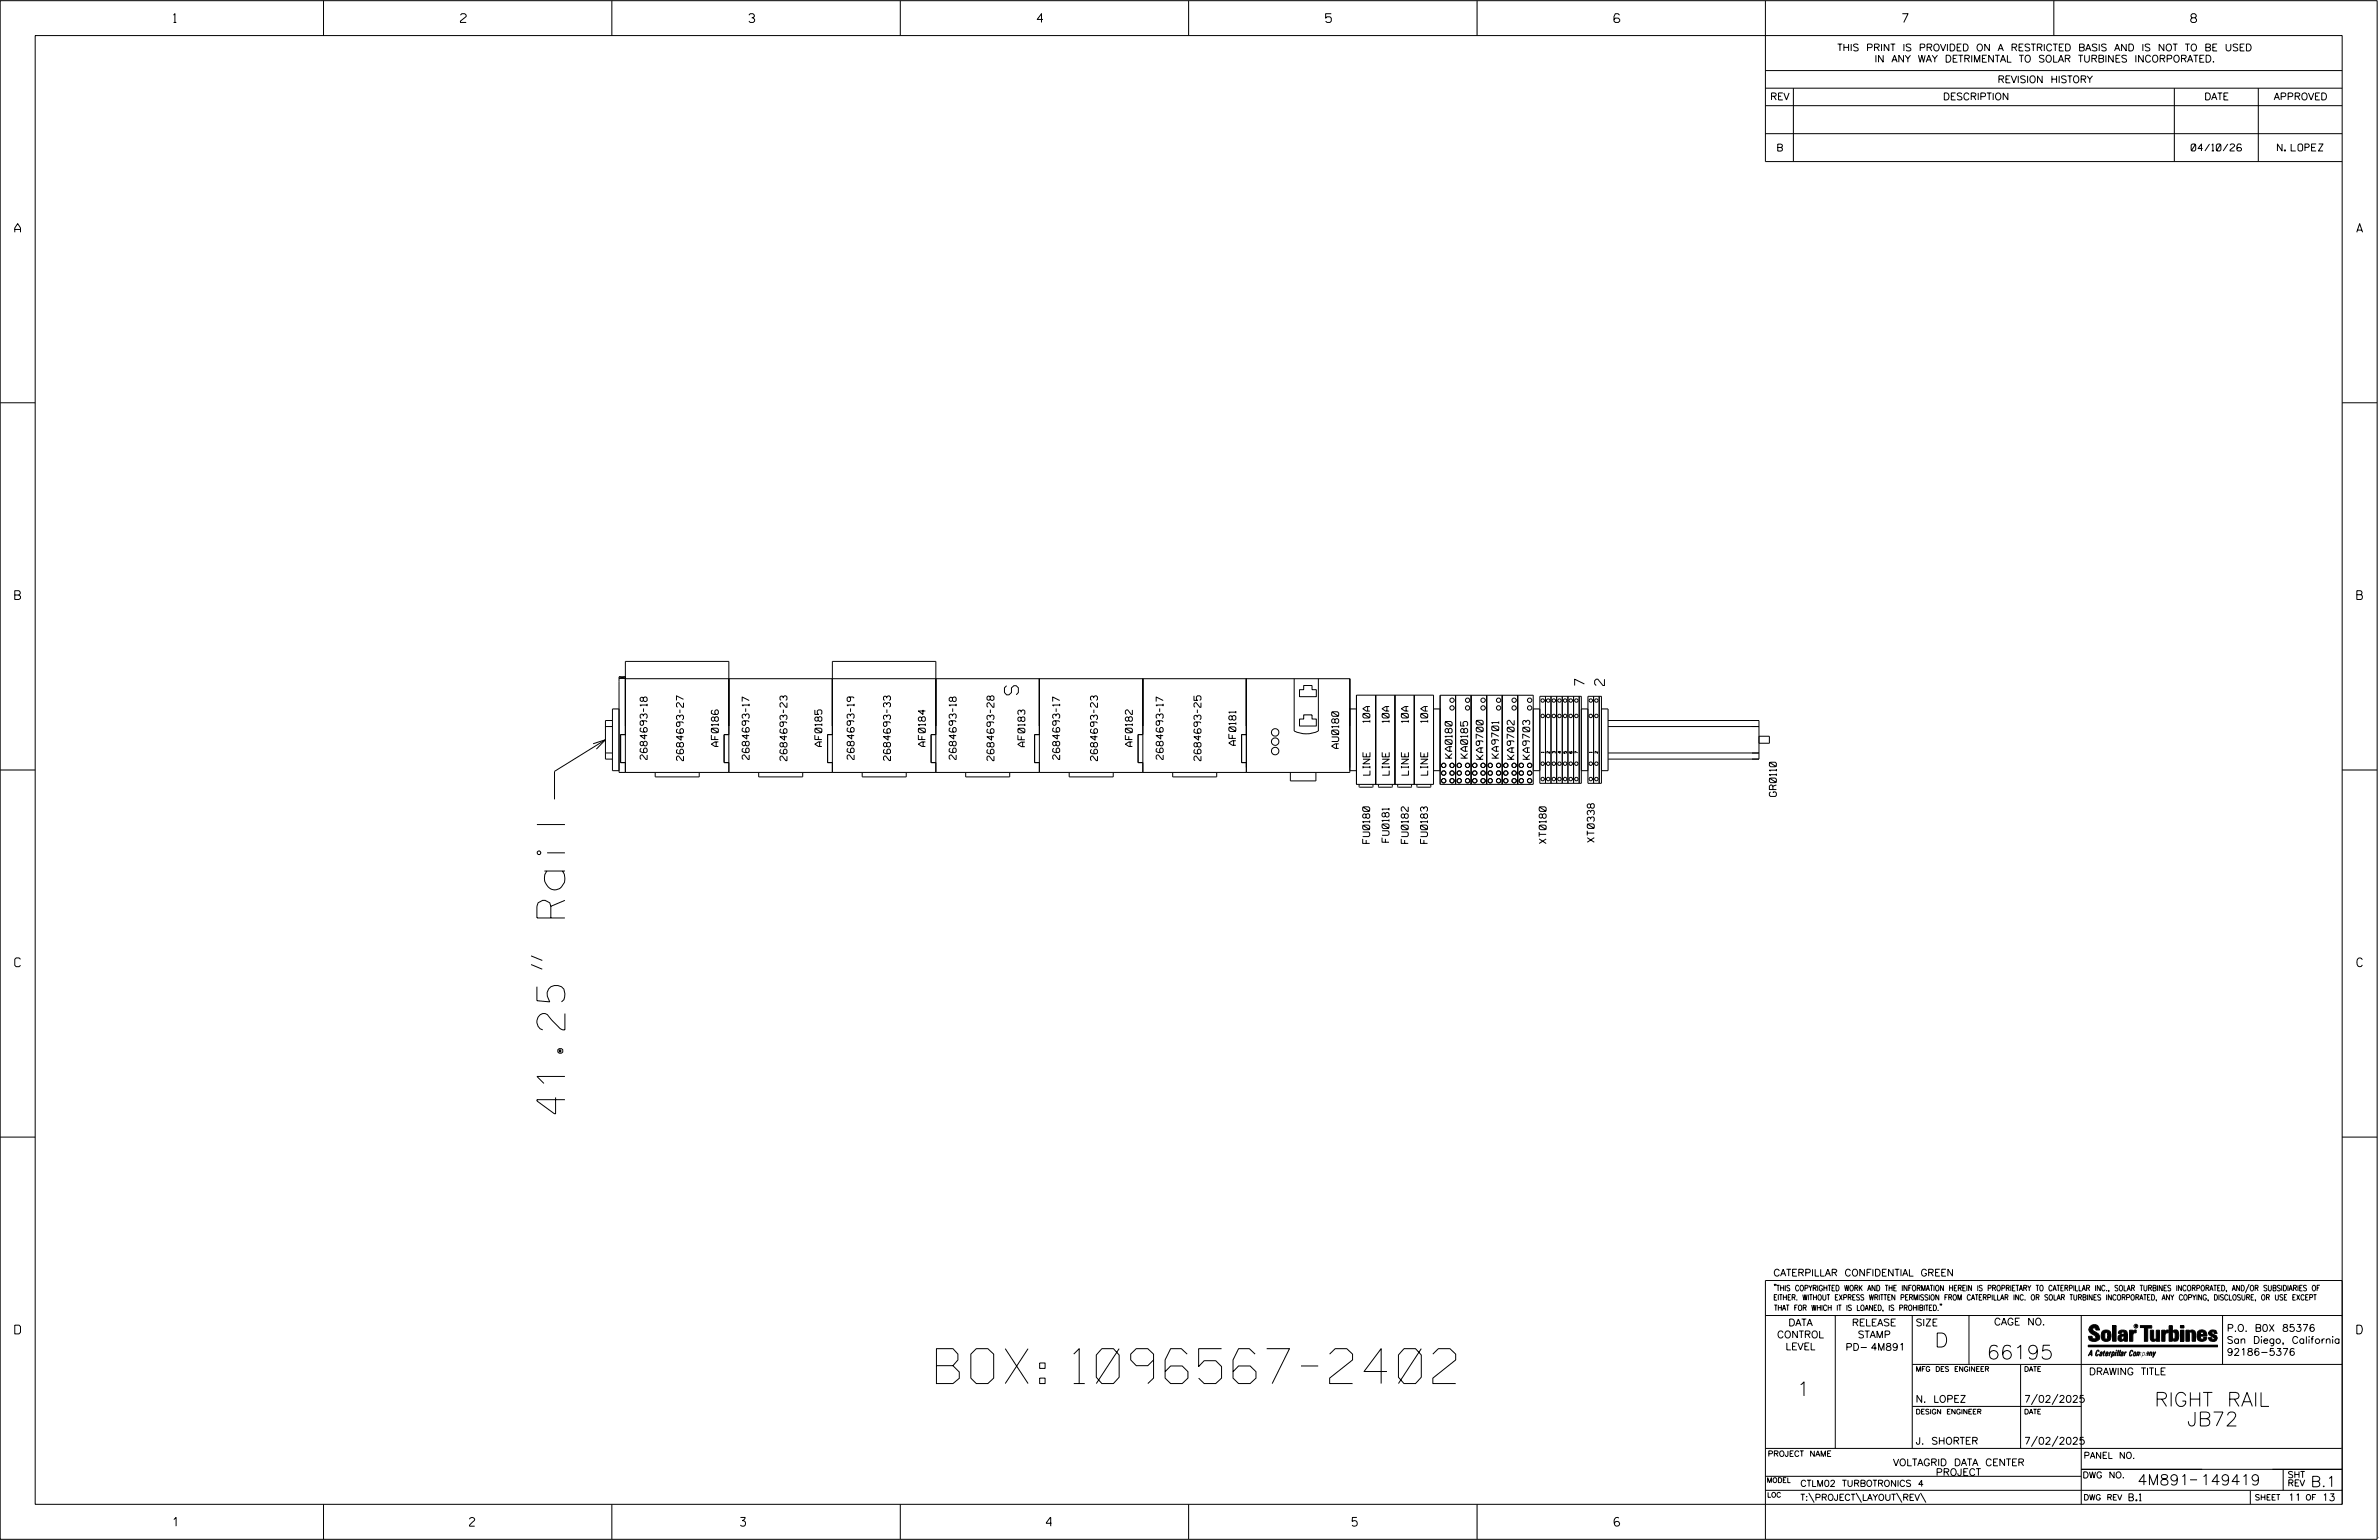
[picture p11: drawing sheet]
<svg xmlns="http://www.w3.org/2000/svg" width="864mm" height="559mm" viewBox="0 0 864 559" stroke-linecap="round" stroke-linejoin="round" font-family="sans-serif">
<defs><g id="words">
<text font-size="12.7" x="339.9" y="502">BOX: 1096567-2402</text>
<text font-size="10.2" x="205.1" y="404.1" transform="rotate(-90 205.1 404.1)">41.25&quot; Rail</text>
<g font-size="5.1">
<text x="364.6" y="248.8" transform="rotate(90 364.6 248.8)">S</text>
<text x="702.3" y="488.8">D</text>
<text x="721.2" y="493.2">66195</text>
<text x="652.2" y="506.5">1</text>
<text x="782.1" y="510.3">RIGHT RAIL</text>
<text x="793.9" y="517.4">JB72</text>
</g>
<g font-size="3.8">
<text x="775.9" y="538.9">4M891</text>
<text x="798.8" y="538.9">149419</text>
<text x="838.8" y="539.5">B.1</text>
</g>
<g font-size="3.6">
<text x="575.1" y="248.8" transform="rotate(-90 575.1 248.8)">7</text>
<text x="582.4" y="248.8" transform="rotate(-90 582.4 248.8)">2</text>
</g>
<g font-size="3.2">
<text x="63" y="8.2">1</text>
<text x="167.2" y="8.2">2</text>
<text x="271.8" y="8.2">3</text>
<text x="376.5" y="8.2">4</text>
<text x="481.2" y="8.2">5</text>
<text x="690.6" y="8.2">7</text>
<text x="795.3" y="8.2">8</text>
<text x="5.4" y="84.3">A</text>
<text x="855.5" y="84.3">A</text>
<text x="5.4" y="217.5">B</text>
<text x="855.6" y="217.5">B</text>
<text x="5.4" y="350.8">C</text>
<text x="855.6" y="350.8">C</text>
<text x="5.4" y="484">D</text>
<text x="855.6" y="484">D</text>
<text x="62.8" y="553.8">1</text>
<text x="170.4" y="553.8">2</text>
<text x="268.8" y="553.8">3</text>
<text x="379.8" y="553.8">4</text>
<text x="490.8" y="553.8">5</text>
<text x="585.9" y="553.8">6</text>
</g>
<g font-size="2.5">
<text x="666.9" y="18.5">THIS PRINT IS PROVIDED ON A RESTRICTED BASIS AND IS NOT TO BE USED</text>
<text x="680.5" y="22.6">IN ANY WAY DETRIMENTAL TO SOLAR TURBINES INCORPORATED.</text>
<text x="725.1" y="30">REVISION HISTORY</text>
<text x="642.6" y="36.3">REV</text>
<text x="705.3" y="36.3">DESCRIPTION</text>
<text x="800.2" y="36.3">DATE</text>
<text x="825.4" y="36.3">APPROVED</text>
<text x="644.8" y="54.8">B</text>
<text x="795.4" y="54.8">04/10/26</text>
<text x="826.7" y="54.8">N. LOPEZ</text>
<text x="497.3" y="262.2" transform="rotate(-90 497.3 262.2)">10A</text>
<text x="504.3" y="262.2" transform="rotate(-90 504.3 262.2)">10A</text>
<text x="511.3" y="262.2" transform="rotate(-90 511.3 262.2)">10A</text>
<text x="518.3" y="262.2" transform="rotate(-90 518.3 262.2)">10A</text>
<text x="234.9" y="275.6" transform="rotate(-90 234.9 275.6)">2684693-18</text>
<text x="260.8" y="270.9" transform="rotate(-90 260.8 270.9)">AF0186</text>
<text x="272" y="275.6" transform="rotate(-90 272 275.6)">2684693-17</text>
<text x="298.4" y="270.9" transform="rotate(-90 298.4 270.9)">AF0185</text>
<text x="310" y="275.6" transform="rotate(-90 310 275.6)">2684693-19</text>
<text x="323.2" y="276" transform="rotate(-90 323.2 276)">2684693-33</text>
<text x="335.9" y="270.9" transform="rotate(-90 335.9 270.9)">AF0184</text>
<text x="347.1" y="275.6" transform="rotate(-90 347.1 275.6)">2684693-18</text>
<text x="372" y="270.9" transform="rotate(-90 372 270.9)">AF0183</text>
<text x="384.7" y="275.6" transform="rotate(-90 384.7 275.6)">2684693-17</text>
<text x="411.1" y="270.9" transform="rotate(-90 411.1 270.9)">AF0182</text>
<text x="422.2" y="275.6" transform="rotate(-90 422.2 275.6)">2684693-17</text>
<text x="448.6" y="270.4" transform="rotate(-90 448.6 270.4)">AF0181</text>
<text x="486" y="271.6" transform="rotate(-90 486 271.6)">AU0180</text>
<text x="527.1" y="275.1" transform="rotate(-90 527.1 275.1)">KA0180</text>
<text x="532.8" y="275.1" transform="rotate(-90 532.8 275.1)">KA0185</text>
<text x="538.4" y="275.5" transform="rotate(-90 538.4 275.5)">KA9700</text>
<text x="544" y="275.1" transform="rotate(-90 544 275.1)">KA9701</text>
<text x="549.7" y="275.5" transform="rotate(-90 549.7 275.5)">KA9702</text>
<text x="555.3" y="275.5" transform="rotate(-90 555.3 275.5)">KA9703</text>
<text x="248.1" y="276" transform="rotate(-90 248.1 276)">2684693-27</text>
<text x="285.7" y="276" transform="rotate(-90 285.7 276)">2684693-23</text>
<text x="360.8" y="276" transform="rotate(-90 360.8 276)">2684693-28</text>
<text x="398.4" y="276" transform="rotate(-90 398.4 276)">2684693-23</text>
<text x="435.9" y="276" transform="rotate(-90 435.9 276)">2684693-25</text>
<text x="497.3" y="281.3" transform="rotate(-90 497.3 281.3)">LINE</text>
<text x="504.3" y="281.3" transform="rotate(-90 504.3 281.3)">LINE</text>
<text x="511.3" y="281.3" transform="rotate(-90 511.3 281.3)">LINE</text>
<text x="518.3" y="281.3" transform="rotate(-90 518.3 281.3)">LINE</text>
<text x="644.9" y="289" transform="rotate(-90 644.9 289)">GR0110</text>
<text x="504.2" y="305.6" transform="rotate(-90 504.2 305.6)">FU0181</text>
<text x="578.7" y="305.6" transform="rotate(-90 578.7 305.6)">XT0338</text>
<text x="497.2" y="306" transform="rotate(-90 497.2 306)">FU0180</text>
<text x="511.2" y="306" transform="rotate(-90 511.2 306)">FU0182</text>
<text x="518.2" y="306" transform="rotate(-90 518.2 306)">FU0183</text>
<text x="561.3" y="306.1" transform="rotate(-90 561.3 306.1)">XT0180</text>
<text x="643.8" y="463">CATERPILLAR CONFIDENTIAL GREEN</text>
<text x="645.1" y="485.5">CONTROL</text>
<text x="649.2" y="481.1">DATA</text>
<text x="672.3" y="481.1">RELEASE</text>
<text x="674.4" y="485.5">STAMP</text>
<text x="695.4" y="481.1">SIZE</text>
<text x="723.8" y="480.8">CAGE NO.</text>
<text x="808.4" y="483.1">P.O. B0X 85376</text>
<text x="648.2" y="489.8">LEVEL</text>
<text x="669.9" y="490">PD- 4M891</text>
<text x="808.4" y="487.5">San Diego, California</text>
<text x="808.4" y="491.8">92186-5376</text>
<text x="758.3" y="498.9">DRAWING TITLE</text>
<text x="695.4" y="508.9">N. LOPEZ</text>
<text x="734.8" y="508.9">7/02/2025</text>
<text x="695.4" y="524.1">J. SHORTER</text>
<text x="734.8" y="524.1">7/02/2025</text>
<text x="687.2" y="531.9">VOLTAGRID DATA CENTER</text>
<text x="702.7" y="535.5">PROJECT</text>
<text x="772.8" y="544.6">B.1</text>
<text x="830.6" y="544.6">11</text>
<text x="842.9" y="544.6">13</text>
</g>
<g font-size="2.3">
<text x="756.4" y="529.2">PANEL NO.</text>
<text x="653.5" y="539.4">CTLM02 TURBOTRONICS 4</text>
<text x="756" y="536.3">DWG NO.</text>
<text x="830.4" y="539.3">REV</text>
<text x="830.4" y="536.2">SHT</text>
<text x="653.5" y="544.5">T:\PROJECT\LAYOUT\REV\</text>
</g>
<g font-size="2">
<text x="643.8" y="468.4">&quot;THIS COPYRIGHTED WORK AND THE INFORMATION HEREIN IS PROPRIETARY TO CATERPILLAR INC., SOLAR TURBINES INCORPORATED, AND/OR SUBSIDIARIES OF</text>
<text x="643.8" y="471.8">EITHER. WITHOUT EXPRESS WRITTEN PERMISSION FROM CATERPILLAR INC. OR SOLAR TURBINES INCORPORATED, ANY COPYING, DISCLOSURE, OR USE EXCEPT</text>
<text x="644" y="475.6">THAT FOR WHICH IT IS LOANED, IS PROHIBITED.&quot;</text>
<text x="641.7" y="528.5">PROJECT NAME</text>
<text x="756.3" y="544.3">DWG REV</text>
<text x="818.5" y="544.3">SHEET</text>
<text x="836.9" y="544.3">OF</text>
</g>
<g font-size="1.8">
<text x="695.4" y="497.6">MFG DES ENGINEER</text>
<text x="734.8" y="497.6">DATE</text>
<text x="695.4" y="513.1">DESIGN ENGINEER</text>
<text x="734.8" y="513.1">DATE</text>
<text x="641.3" y="538">MODEL</text>
<text x="641.5" y="543.3">LOC</text>
</g>
<g font-size="1">
<text x="560.5" y="273.1" transform="rotate(-90 560.5 273.1)">1</text>
<text x="562.5" y="273.3" transform="rotate(-90 562.5 273.3)">2</text>
<text x="564.6" y="273.3" transform="rotate(-90 564.6 273.3)">3</text>
<text x="566.6" y="273.3" transform="rotate(-90 566.6 273.3)">4</text>
<text x="568.7" y="273.3" transform="rotate(-90 568.7 273.3)">5</text>
<text x="572.7" y="273.3" transform="rotate(-90 572.7 273.3)">7</text>
<text x="578" y="273.1" transform="rotate(-90 578 273.1)">1</text>
<text x="580" y="273.3" transform="rotate(-90 580 273.3)">2</text>
</g>
<text font-size=".9" x="775.1" y="481.7">R</text>
</g></defs>
<g fill="none" stroke="#000" stroke-width=".36">
<path d="M.1 .2h862.8v558.4h-862.8zM12.8 12.9h837.4v533h-837.4zM117.4 .2v12.7M222.1 .2v12.7M326.8 .2v12.7M431.5 .2v12.7M536.2 .2v12.7M587.9 5.5l-.5-.5h-1l-.5 1v1.7l.5 .4h1l.6-.4v-.6l-.6-.5h-1l-.5 .5M640.9 .2v58.4h209.3M745.6 .2v12.7M640.9 25.6h209.3M640.9 32h209.3"/>
<path d="M640.9 38.3h209.3M651 32v26.6M789.3 32v26.6M819.8 32v26.6M640.9 48.5h209.3M.1 146.2h12.7M850.2 146.2h12.7M224.7 245.6v34.7h265.3v-34h-263M224.7 245.6h2.3l-2.3 .6h2.3zM224.7 257.2h-2.4v22.4h2.4M377.3 246.3v34M414.9 246.3v34"/>
<path d="M452.4 246.3v34M469.8 246.3v19a9.9 9.9 0 0 0 8.8 0v-19M473.3 259.4h3v1.5h1.5v2.6h-6.1v-2.6h1.6zM473.3 248.7h3v1.6h1.5v2.5h-6.1v-2.5h1.6zM490 257.2h2.4M492.4 252.2h28v32.4h-28zM499.4 252.2v32.4M506.4 252.2v32.4M513.4 252.2v32.4M520.4 257.2h2.4M522.8 252.3h33.8v32.3h-33.8zM528.4 252.3v32.3"/>
<path d="M534 252.3v32.3M539.7 252.3v32.3M545.3 252.3v32.3M550.9 252.3v32.3M556.6 257.2h2.4M559 252.7h15v31.5h-15zM561 252.7v31.5M563 252.7v31.5M565.1 252.7v31.5M567.1 252.7v31.5M569.2 252.7v31.5M571.2 252.7v31.5"/>
<path d="M573.3 252.7v31.5M574 257.2h2.4M576.4 252.7h4.9v31.5h-4.9zM578.5 252.7v31.5M580.5 252.7v31.5M581.3 257.2h2.4v22.4h-2.4M.1 279.4h12.7M215.3 269.9l4.5-1.5-3.3 3.4M219.8 263.6h2.5M219.8 273.2h2.5M219.8 268.4l-18.5 11.5v10.2M222.3 261.4h-2.5v14h2.5"/>
<path d="M227 266.6h-1.7v10.1h1.7M264.6 266.6h-1.7v10.1h1.7M302.2 266.6h-1.8v10.1h1.8M339.7 266.6h-1.7v10.1h1.7M377.3 266.6h-1.7v10.1h1.7M414.9 266.6h-1.8v10.1h1.8M452.4 266.6h-1.7v10.1h1.7M490 279.6h2.4M520.4 279.6h2.4M556.6 279.6h2.4M569.8 272.7l-.1 .5 .3 .1h.5l.2-.5h-.5l.1 .5M574 279.6h2.4"/>
<path d="M583.7 263.6h54.8M583.7 261.4h54.8v14h-54.8M583.7 273.2h54.8M638.5 267.2h3.8v2.5h-3.8M850.2 279.4h12.7M237.8 280.3v1.6h16v-1.6M264.6 280.3v-40.3h-37.6v40.3M275.4 280.3v1.6h16v-1.6M302.2 280.3v-40.3h37.5v40.3M313 280.3v1.6h16v-1.6M350.6 280.3v1.6h15.9v-1.6M388.1 280.3v1.6h16v-1.6"/>
<path d="M425.7 280.3v1.6h16v-1.6M468.4 280.3v3.1h9.3v-3.1M493.4 284.6l.2 1h4.6l.2-1M500.4 284.6l.2 1h4.6l.2-1M507.4 284.6l.2 1h4.6l.2-1M514.3 284.6l.3 1h4.6l.2-1M192.8 350l4 1.7M192.8 346.9l4 1.6M.1 412.6h12.7M850.2 412.6h12.7M640.9 477.3h209.3M644.2 466.1l-.1 .4"/>
<path d="M644.7 466.1l-.2 .4M666.2 477.3v48.3M694.2 477.3v48.3M704.4 473.3l-.1 .4M704.8 473.3l-.1 .4M714.8 477.3v17.8M755.5 477.3v68.6M806.8 477.3v17.8M816.5 466l-1.4 3.1M850.2 464.6h-209.3v94M850.2 464.8v81.1M694.2 495.1h156"/>
<path d="M733.5 495.1v30.5M758.6 481.4a2.02 2.02 0 0 1 3.1-.1l.5 1.3h-1.3l-.2-.6-.4-.2-.6 .1-.1 .4 .4 .7a2.46 2.46 0 0 1 2.2 2.9 2.83 2.83 0 0 1-3.8 .3l-.3-1.3h1.3l.2 .7 .6 .3 .5-.2 .2-.5-.4-.6-1.9-1.2-.4-.9zM759.2 491.3h-.7l.7-1.2v1.9h.2l-.1-2.1-1.3 2.1 .5-.5h.7M761.3 490l.3-.2 .4 .3-.1 .3-.3-.4-.4 .3-.3 1.6h.4l.4-.5-.3 .6-.4 .1-.3-.4zM762.6 490.6l.5-.1-.1 1.4h-.9a.74 .74 0 0 1 .9-.8l-.3 .7-.5 .1 .2-.5 .6-.2v-.5l-.7 .2zM763 483.2a2.17 2.17 0 0 1 3.1 0l.3 1.4-.3 1.5a2.17 2.17 0 0 1-3.1 0l-.3-1.5zM763.6 490.5l.4-.4 .2 .6h-.3l-.3 .9 .2 .4-.3-.1zM764.1 483.7l.5-.4 .4 .3v2.2l-.4 .2-.5-.2zM764.6 491.1l.6 .2v-.7l-.4-.1-.4 .6-.1 .8h.6M764.6 491.1l-.1 .8h.4M764.6 482.6v.8M764.8 490.7l.4 .1v.3h-.6z"/>
<path d="M765 491.5l-.1 .4zM766 490.5l-.5 1.5zM766 490.8l.4-.3-.4 .4M766.9 481h1.3v5.7h-1.3zM767 490.8l.5 .1-.3 .8-.4 .2zM767.3 490.5h-.5l-.5 2M767.3 490.5a.8 .8 0 0 1 .2 1 .8 .8 0 0 1-.9 .4l-.1 .6M767.3 490.5l-.1 .2M768.1 490.5l-.4 1.5zM768.2 489.9h.3l-.1 .2h-.2zM769 489.9l-.5 2.1zM769.7 489.9l-.6 2.1z"/>
<path d="M770.1 491.4l.5-.3-.5 .8zM770.4 491.9h.1M770.6 491.1l.1-.4-.7 .2 .1-.3 .6-.1 .2 .3-.5 1.1M770.6 491.1a.74 .74 0 0 0-.8 .8h.6M771 484.8h-.7l-.3 .6 .4 .7 .5-.3 .1-2.4h-.8l-.1 .4h-1.2a1.71 1.71 0 0 1 1.8-1.3 1.71 1.71 0 0 1 1.6 1.4v2.8h-1.1l-.1-.6M771 484.2l-1.5 .1a1.41 1.41 0 0 0 0 2.4l.5 .1 1.1-.7M771.2 486.1h-.1M771.4 490.5l.1 .3 .4-.3-.9 1.5zM771.5 490.8h.1M773 482.7h1.2v.5l.5-.5 .7-.1v1h-.6l-.5 .4-.1 2.7h-1.2zM773.3 490.3l.6-.4 .4 .2-.1 .4-.3-.4a1.28 1.28 0 0 0-.5 1.8l.6-.4-.1 .4-.8 .1zM774.7 490.8l.5-.3a.88 .88 0 0 1 .2 .9 .88 .88 0 0 1-.7 .7l-.2-.2z"/>
<path d="M774.8 490.9h.5l-.3 1h-.3l-.2-.2zM775.2 490.5l-.1 .2M776.8 481h4.3v.9h-1.5v4.8h-1.3M776.8 490.6l-.8 .2v-.3l-.4 1.5 .8-1.3v1.3l.3-1.2M779.3 491.1h.4M779.6 490.5h.3l-.3 1.4M779.6 490.7h.2l-.1 .4M779.7 491.1l-.1 .4M779.7 491.1l-.4 .2M780.1 492l.4-1.5 .1 .3 .3-.3 .3 .2-.3 1.3v-1.3l-.7 1.3M780.6 482.7h1.2v2.7l.1 .4 .4 .3 .4-.7v-2.7h1.2l.1 4h-1.3v-.5l-1.1 .6-.7-.3-.3-.7zM781.6 492.5l1-2-.8 1.3-.2-1.3-.2 2"/>
<path d="M784.7 482.7h1.2v.5l.5-.5 .7-.1v1h-.5l-.6 .4-.1 2.7h-1.2zM787.4 481h1.2v2a1.4 1.4 0 0 1 2.2 .2l.1 1.4-.4 1.9-1.5 .1-.4-.5v-1l.5 .9 .5-.3v-2.1l-.5-.4-.5 .7v2.8h-1.2zM791.5 482.7h1.3v4h-1.3zM791.5 481h1.3v.9h-1.3zM793.5 482.7h1.3v.4l.7-.5 1.1 .2 .4 .6v3.3h-1.2l-.3-3.4-.7 .2v3.2h-1.3zM794.8 483.1h.1M797.7 483.2a1.92 1.92 0 0 1 2.4-.5 1.92 1.92 0 0 1 1 2.1h-2.3v.8l.6 .5 .5-.3v-.5h1.2a1.83 1.83 0 0 1-2.1 1.4 1.83 1.83 0 0 1-1.5-2.1zM798.8 484.2v.6M799.1 483.4h.6l.2 .8h-1.1zM804.6 482.9a1.84 1.84 0 0 0-2.9 .8 3.3 3.3 0 0 0 2.2 1.9l-.5 .5-.4-.3-.1-.4h-1.2l.1 .6a1.92 1.92 0 0 0 2.9 .4M804.9 483.8h-1.2l-.2-.6-.5 .1-.1 .3 .1 .3 1.8 .9M805.1 488.1h-47.1v.6h47.1"/>
<path d="M694.2 510.3h61.3M739.6 505.8l-2.2 3.9M747.1 505.8l-2.2 3.9M640.9 525.6h209.2M640.9 535.7h114.6M739.6 521.1l-2.2 3.8M747.1 521.1l-2.2 3.8M755.5 533.2h94.7M795 537h2.6M828.8 533.2v7.6M117.4 545.9v12.7M222.1 545.9v12.7"/>
<path d="M326.8 545.9v12.7M431.5 545.9v12.7M536.2 545.9v12.7M640.9 540.8h209.3M656.6 541.7l2 3.5M673.8 541.7l1.9 3.5M688.4 541.7l2 3.5M697.2 541.7l1.9 3.5M816.9 541v4.9M863.5 558h.1"/>
<circle cx="527.1" cy="256.9" r=".8"/>
<circle cx="527.1" cy="254.1" r=".8"/>
<circle cx="532.7" cy="256.9" r=".79"/>
<circle cx="532.7" cy="254.1" r=".79"/>
<circle cx="538.4" cy="256.9" r=".8"/>
<circle cx="538.4" cy="254.1" r=".8"/>
<circle cx="544" cy="256.9" r=".8"/>
<circle cx="544" cy="254.1" r=".8"/>
<circle cx="549.6" cy="256.9" r=".79"/>
<circle cx="549.6" cy="254.1" r=".79"/>
<circle cx="555.3" cy="256.9" r=".81"/>
<circle cx="555.3" cy="254.1" r=".81"/>
<circle cx="560" cy="254.2" r=".62"/>
<circle cx="560" cy="259.8" r=".64"/>
<circle cx="562" cy="254.2" r=".62"/>
<circle cx="562" cy="259.8" r=".64"/>
<circle cx="564.1" cy="254.2" r=".62"/>
<circle cx="564.1" cy="259.8" r=".64"/>
<circle cx="566.1" cy="254.2" r=".62"/>
<circle cx="566.1" cy="259.8" r=".64"/>
<circle cx="568.1" cy="254.2" r=".62"/>
<circle cx="568.1" cy="259.8" r=".64"/>
<circle cx="570.2" cy="254.2" r=".62"/>
<circle cx="570.2" cy="259.8" r=".64"/>
<circle cx="572.2" cy="254.2" r=".62"/>
<circle cx="572.2" cy="259.8" r=".64"/>
<circle cx="577.5" cy="254.2" r=".62"/>
<circle cx="577.5" cy="259.8" r=".64"/>
<circle cx="579.5" cy="254.2" r=".62"/>
<circle cx="579.5" cy="259.8" r=".64"/>
<circle cx="462.9" cy="265.8" r="1.36"/>
<circle cx="462.9" cy="272.5" r="1.36"/>
<circle cx="462.9" cy="269.1" r="1.36"/>
<circle cx="524.1" cy="277.7" r=".8"/>
<circle cx="527.1" cy="277.7" r=".8"/>
<circle cx="529.7" cy="277.7" r=".79"/>
<circle cx="532.7" cy="277.7" r=".79"/>
<circle cx="535.3" cy="277.7" r=".8"/>
<circle cx="538.4" cy="277.7" r=".8"/>
<circle cx="541" cy="277.7" r=".8"/>
<circle cx="544" cy="277.7" r=".8"/>
<circle cx="546.6" cy="277.7" r=".79"/>
<circle cx="549.6" cy="277.7" r=".79"/>
<circle cx="552.2" cy="277.7" r=".81"/>
<circle cx="555.3" cy="277.7" r=".81"/>
<circle cx="560" cy="277.1" r=".63"/>
<circle cx="562" cy="277.1" r=".63"/>
<circle cx="564.1" cy="277.1" r=".63"/>
<circle cx="566.1" cy="277.1" r=".63"/>
<circle cx="568.1" cy="277.1" r=".63"/>
<circle cx="570.2" cy="277.1" r=".63"/>
<circle cx="572.2" cy="277.1" r=".63"/>
<circle cx="577.5" cy="277.1" r=".63"/>
<circle cx="579.5" cy="277.1" r=".63"/>
<circle cx="524.1" cy="283.3" r=".8"/>
<circle cx="524.1" cy="280.5" r=".8"/>
<circle cx="527.1" cy="280.5" r=".8"/>
<circle cx="527.1" cy="283.3" r=".8"/>
<circle cx="529.7" cy="280.5" r=".79"/>
<circle cx="529.7" cy="283.3" r=".79"/>
<circle cx="532.7" cy="283.3" r=".79"/>
<circle cx="532.7" cy="280.5" r=".79"/>
<circle cx="535.3" cy="280.5" r=".8"/>
<circle cx="535.3" cy="283.3" r=".8"/>
<circle cx="538.4" cy="280.5" r=".8"/>
<circle cx="538.4" cy="283.3" r=".8"/>
<circle cx="541" cy="280.5" r=".8"/>
<circle cx="541" cy="283.3" r=".8"/>
<circle cx="544" cy="280.5" r=".8"/>
<circle cx="544" cy="283.3" r=".8"/>
<circle cx="546.6" cy="283.3" r=".79"/>
<circle cx="546.6" cy="280.5" r=".79"/>
<circle cx="549.6" cy="283.3" r=".79"/>
<circle cx="549.6" cy="280.5" r=".79"/>
<circle cx="552.2" cy="280.5" r=".81"/>
<circle cx="552.2" cy="283.3" r=".81"/>
<circle cx="555.3" cy="280.5" r=".81"/>
<circle cx="555.3" cy="283.3" r=".81"/>
<circle cx="560" cy="282.7" r=".64"/>
<circle cx="562" cy="282.7" r=".64"/>
<circle cx="564.1" cy="282.7" r=".64"/>
<circle cx="566.1" cy="282.7" r=".64"/>
<circle cx="568.1" cy="282.7" r=".64"/>
<circle cx="570.2" cy="282.7" r=".64"/>
<circle cx="572.2" cy="282.7" r=".64"/>
<circle cx="577.5" cy="282.7" r=".64"/>
<circle cx="579.5" cy="282.7" r=".64"/>
<circle cx="775.4" cy="481.2" r=".69"/>
</g>
<g fill="#000">
<path d="M768.1 490.5l-.4 1.5zM768.2 489.9h.3l-.1 .2h-.2zM769 489.9l-.5 2.1zM769.7 489.9l-.6 2.1zM791.5 481h1.3v.9h-1.3zM791.5 482.7h1.3v4h-1.3zM758 488.1h47.1v.6h-47.1z"/>
<path d="M759.2 489.9l-1.2 2.1 .5-.5h.7v.5h.2zM759.2 490.1v1.2h-.7z" fill-rule="evenodd"/>
<path d="M758.6 481.4a2.02 2.02 0 0 1 3.1-.1l.5 1.3h-1.3l-.2-.6-.4-.2-.6 .1-.1 .4 .4 .7a2.46 2.46 0 0 1 2.2 2.9 2.83 2.83 0 0 1-3.8 .3l-.3-1.3h1.3l.2 .7 .6 .3 .5-.2 .2-.5-.4-.6-1.9-1.2-.4-.9z" fill-rule="evenodd"/>
<path d="M761.3 490l.3-.2 .4 .3-.1 .3-.3-.4-.4 .3-.3 1.6h.4l.4-.5-.3 .6-.4 .1-.3-.4z" fill-rule="evenodd"/>
<path d="M762.6 490.6l.5-.1-.1 1.4h-.9a.74 .74 0 0 1 .9-.8l-.6 .3-.2 .5 .5-.1 .3-.6v-.5l-.7 .2z" fill-rule="evenodd"/>
<path d="M763.6 490.5l.4-.4 .2 .6h-.3l-.3 .9 .2 .4-.3-.1z" fill-rule="evenodd"/>
<path d="M764.8 490.5l.5 .3-.1 .5h-.6l.6-.2v-.3l-.4-.1-.3 1.2h.4l.3-.4-.6 .6-.3-.2v-.4z" fill-rule="evenodd"/>
<path d="M763 483.2a2.17 2.17 0 0 1 3.1 0l.3 1.4-.3 1.5a2.17 2.17 0 0 1-3.1 0l-.3-1.5zM764.1 483.7v2.1l.5 .2 .4-.2v-2.2l-.4-.3z" fill-rule="evenodd"/>
<path d="M766 490.5v.3l.4-.1-.4 .2-.5 1.1z" fill-rule="evenodd"/>
<path d="M766.8 490.5l-.5 2 .3-.6a.71 .71 0 0 0 .9-.5 .71 .71 0 0 0-.4-.9zM767 490.8l.5 .1-.3 .8-.4 .2z" fill-rule="evenodd"/>
<path d="M766.9 481h1.3v5.7h-1.3z" fill-rule="evenodd"/>
<path d="M770.1 490.6l.6-.1 .2 .3-.4 1.2-.5 .1-.2-.5 .3-.5h.5l-.7 .5v.3l.4-.1 .4-.9-.5-.2-.2 .2z" fill-rule="evenodd"/>
<path d="M769.4 482.8l-.5 1h1.2l.1-.4h.8v.8l-1.5 .1a1.41 1.41 0 0 0 0 2.4l.5 .1 1.1-.7 .1 .6h1.1v-2.8a1.79 1.79 0 0 0-2.4-1.2zM770.3 484.8h.7l-.1 1-.5 .3-.4-.7z" fill-rule="evenodd"/>
<path d="M771.4 490.5l.1 .3 .4-.3-.9 1.5z" fill-rule="evenodd"/>
<path d="M773 482.7h1.2v.5l.5-.5 .7-.1v1h-.6l-.5 .4-.1 2.7h-1.2z" fill-rule="evenodd"/>
<path d="M773.3 490.3l.6-.4 .4 .2-.1 .4-.3-.4a1.28 1.28 0 0 0-.5 1.8l.6-.4-.3 .5h-.6z" fill-rule="evenodd"/>
<path d="M774.7 490.8l-.2 1.1h.7a.96 .96 0 0 0 0-1.4zM774.8 490.9h.5l-.1 .6-.5 .4-.2-.2z" fill-rule="evenodd"/>
<path d="M776 490.5v.3l.4-.3 .2 .3 .7-.2-.3 1.4v-1.3l-.6 1.3v-1.3l-.8 1.3z" fill-rule="evenodd"/>
<path d="M776.8 481h4.3v.9h-1.5v4.8h-1.3v-4.8h-1.5z" fill-rule="evenodd"/>
<path d="M777.9 490.5l-.5 2 .3-.6a.71 .71 0 0 0 .9-.5 .71 .71 0 0 0-.4-.9zM778.1 490.8l.3-.1 .1 .4-.5 .8-.2-.5z" fill-rule="evenodd"/>
<path d="M779.3 490.6l.6-.1-.3 1.5-.7-.1a.67 .67 0 0 1 .8-.8l-.6 .3-.1 .5 .4-.1 .4-.9-.4-.2-.3 .2z" fill-rule="evenodd"/>
<path d="M780.5 490.5l.1 .3 .3-.3 .3 .2-.3 1.3v-1.3l-.8 1.3z" fill-rule="evenodd"/>
<path d="M780.6 482.7h1.2v2.7l.1 .4 .4 .3 .4-.7v-2.7h1.2l.1 4h-1.3v-.5l-1.1 .6-.7-.3-.3-.7z" fill-rule="evenodd"/>
<path d="M781.6 490.5l.2 1.3 .8-1.3-1.2 2z" fill-rule="evenodd"/>
<path d="M784.7 482.7h1.2v.5l.5-.5 .7-.1v1h-.5l-.6 .4-.1 2.7h-1.2z" fill-rule="evenodd"/>
<path d="M787.4 481h1.2v2a1.4 1.4 0 0 1 2.2 .2l.1 1.4-.4 1.9-1.5 .1-.4-.5v-1l.5 .9 .5-.3v-2.1l-.5-.4-.5 .7v2.8h-1.2z" fill-rule="evenodd"/>
<path d="M793.5 482.7h1.3v.4a1.29 1.29 0 0 1 2.2 .3v3.3h-1.2l-.3-3.4-.7 .2v3.2h-1.3z" fill-rule="evenodd"/>
<path d="M797.7 483.2a1.92 1.92 0 0 1 2.4-.5 1.92 1.92 0 0 1 1 2.1h-2.3v.8l.6 .5 .5-.3v-.5h1.2a1.83 1.83 0 0 1-2.1 1.4 1.83 1.83 0 0 1-1.5-2.1zM799.1 483.4l-.3 .8h1.1l-.2-.8z" fill-rule="evenodd"/>
<path d="M801.9 483.2a1.94 1.94 0 0 1 3 .1v.5h-1.2l-.2-.6-.5 .1-.1 .3 .1 .3 1.8 .9a1.2 1.2 0 0 1 .1 1.3 1.2 1.2 0 0 1-1.2 .7l-1.6-.4-.4-1h1.2l.1 .4 .4 .3 .5-.5a3.3 3.3 0 0 1-2.2-1.9z" fill-rule="evenodd"/>
<circle cx="761.4" cy="492" r=".07"/>
<circle cx="762.2" cy="485.1" r=".07"/>
<circle cx="769.3" cy="492" r=".07"/>
<circle cx="773.1" cy="486.7" r=".07"/>
<circle cx="791.5" cy="486.7" r=".07"/>
<circle cx="791.5" cy="481" r=".07"/>
<circle cx="794.8" cy="486.7" r=".07"/>
</g>
<use href="#words"/>
</svg>
